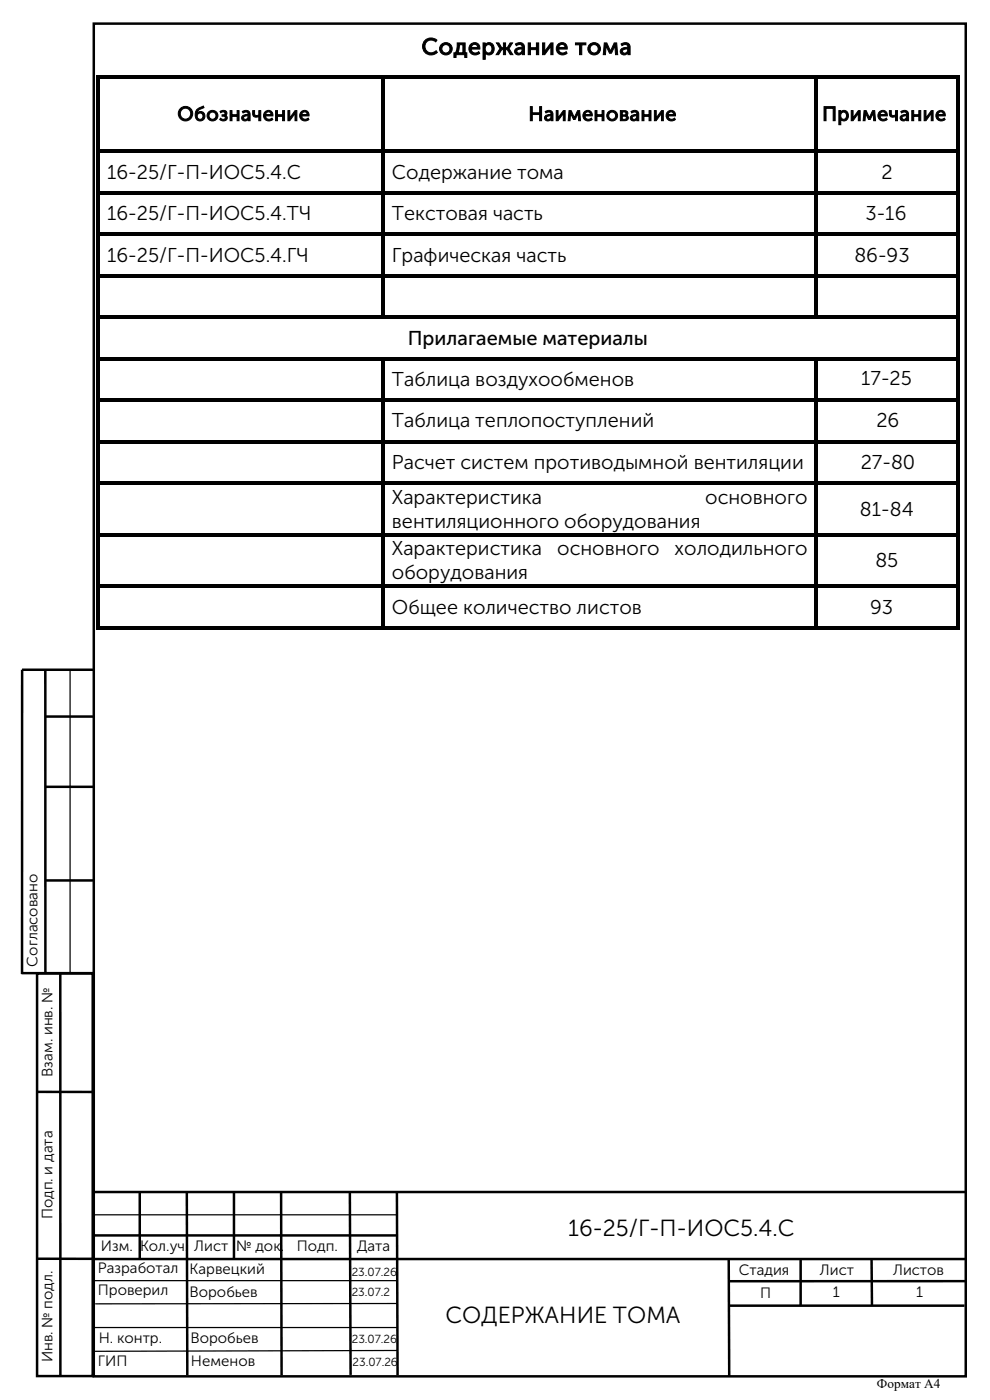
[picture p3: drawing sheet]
<svg xmlns="http://www.w3.org/2000/svg" width="210mm" height="297mm" viewBox="0 0 210 297" stroke-linecap="round" stroke-linejoin="round" font-family="sans-serif">
<defs><g id="words">
<g font-size="4.9">
<text x="89.4" y="11.6">Содержание тома</text>
<text x="120.5" y="262.1">16-25/Г-П-ИОС5.4.С</text>
<text x="94.6" y="280.7">СОДЕРЖАНИЕ ТОМА</text>
</g>
<g font-size="4.2">
<text x="37.6" y="25.6">Обозначение</text>
<text x="112.1" y="25.6">Наименование</text>
<text x="174.4" y="25.6">Примечание</text>
<text x="22.7" y="37.9">16-25/Г-П-ИОС5.4.С</text>
<text x="83.1" y="37.9">Содержание тома</text>
<text x="187" y="37.9">2</text>
<text x="22.7" y="46.7">16-25/Г-П-ИОС5.4.ТЧ</text>
<text x="83.1" y="46.7">Текстовая часть</text>
<text x="183.6" y="46.7">3-16</text>
<text x="22.7" y="55.5">16-25/Г-П-ИОС5.4.ГЧ</text>
<text x="83.1" y="55.5">Графическая часть</text>
<text x="181.3" y="55.5">86-93</text>
<text x="86.5" y="73.1">Прилагаемые материалы</text>
<text x="83.1" y="81.9">Таблица воздухообменов</text>
<text x="182.7" y="81.8">17-25</text>
<text x="83.1" y="90.7">Таблица теплопоступлений</text>
<text x="185.9" y="90.7">26</text>
<text x="83.1" y="99.5">Расчет систем противодымной вентиляции</text>
<text x="182.6" y="99.5">27-80</text>
<text x="83.1" y="106.8">Характеристика</text>
<text x="149.6" y="106.8">основного</text>
<text x="83.1" y="111.9">вентиляционного оборудования</text>
<text x="182.4" y="109.4">81-84</text>
<text x="83.1" y="117.8">Характеристика</text>
<text x="118.2" y="117.8">основного</text>
<text x="143.1" y="117.8">холодильного</text>
<text x="83.1" y="122.9">оборудования</text>
<text x="185.7" y="120.3">85</text>
<text x="83.1" y="130.2">Общее количество листов</text>
<text x="184.6" y="130.2">93</text>
</g>
<g font-size="3.2">
<text x="8" y="205.1" transform="rotate(-90 8 205.1)">Согласовано</text>
<text x="11.2" y="228.5" transform="rotate(-90 11.2 228.5)">Взам. инв. №</text>
<text x="11.2" y="258.7" transform="rotate(-90 11.2 258.7)">Подп. и дата</text>
<text x="21.4" y="265.5">Изм.</text>
<text x="29.7" y="265.5">Кол.уч. Лист</text>
<text x="50.1" y="265.5">№ док.</text>
<text x="63" y="265.5">Подп.</text>
<text x="75.8" y="265.4">Дата</text>
<text x="20.8" y="274.7">Проверил</text>
<text x="20.8" y="270.1">Разработал</text>
<text x="40.2" y="270.3">Карвецкий</text>
<text x="40.2" y="275.1">Воробьев</text>
<text x="156.7" y="270.6">Стадия</text>
<text x="161.3" y="275.3">П</text>
<text x="173.9" y="270.6">Лист</text>
<text x="176.7" y="275.1">1</text>
<text x="189.5" y="270.6">Листов</text>
<text x="194.4" y="275.1">1</text>
<text x="21" y="285">Н. контр.</text>
<text x="40.4" y="285">Воробьев</text>
<text x="11.2" y="289.1" transform="rotate(-90 11.2 289.1)">Инв. № подл.</text>
<text x="20.8" y="289.8">ГИП</text>
<text x="40.5" y="289.8">Неменов</text>
</g>
<text font-size="2.8" x="186.1" y="294.5">Формат А4</text>
<g font-size="2.5">
<text x="74.6" y="270.8">23.07.26</text>
<text x="74.6" y="275">23.07.2</text>
<text x="74.6" y="284.9">23.07.26</text>
<text x="74.8" y="289.8">23.07.26</text>
</g>
</g></defs>
<path d="M19.8 267.1h185M154.6 267.3l.1 24.7M169.9 267v10.1M184.9 267l.1 10.1" fill="none" stroke="#000" stroke-width=".53"/>
<path d="M3.9 181.7h4.6v25.3h-4.6z" fill-rule="evenodd" fill="#fff"/>
<g fill="none" stroke="#000" stroke-width=".53">
<path d="M19.9 5h185v287h-185zM9.6 142.1v64.5M9.6 152h10.3M19.9 142.1h-15.2v64.5M9.6 166.9h10.3M9.6 186.8h10.3M4.6 206.5h15.2M7.9 206.5h11.8v85.5h-11.8zM12.8 206.5v85.4M7.9 231.7h11.8M19.8 236.7v55M20 252.9h185"/>
<path d="M29.7 253v14.1M39.6 253l.1 38.7M49.6 252.9v14.2M59.6 253l.1 38.7M74.2 252.8l.2 38.9M84.2 253l.1 38.7M7.9 267.1h11.8M19.8 262.1h64.6M154.6 277h50M204.8 271.8h-50.2"/>
</g>
<path d="M14.9 142.1v64.5M19.7 257.7h64.5M19.9 252.9h65M19.8 271.7h64.4M84.3 276.6h-64.1M19.9 281.7h64.5M84.4 286.5l-64.6 .2" fill="none" stroke="#000" stroke-width=".26"/>
<g fill="#000">
<path d="M20.4 15.9h.8v.8h-.8zM21.2 15.9h59.6v.8h-59.6zM80.8 16.7h.8zM80.8 15.9h.8v.8h-.8zM81.6 15.9h91.2v.8h-91.2zM172.8 16.7h.8zM172.8 15.9h.8v.8h-.8zM173.6 15.9h29.2v.8h-29.2zM202.8 15.9h.8v.8h-.8zM80.8 76.5h.8zM172.8 76.5h.8zM20.4 132.8h.8v.8h-.8z"/>
<path d="M21.2 132.8h59.6v.8h-59.6zM80.8 132.8h.8v.8h-.8zM81.6 132.8h91.2v.8h-91.2zM172.8 132.8h.8v.8h-.8zM173.6 132.8h29.2v.8h-29.2zM202.8 132.8h.8v.8h-.8z"/>
</g>
<g fill="#000">
<path d="M20.4 16.7h.8v15h-.8z" fill-rule="evenodd"/>
<path d="M20.4 31.7h.8v.8h-.8z" fill-rule="evenodd"/>
<path d="M21.2 31.7h59.6v.7h-59.6z" fill-rule="evenodd"/>
<path d="M80.8 16.7h.8v15h-.8z" fill-rule="evenodd"/>
<path d="M80.8 31.7h.8v.8h-.8z" fill-rule="evenodd"/>
<path d="M81.6 31.7h91.2v.7h-91.2z" fill-rule="evenodd"/>
<path d="M172.8 16.7h.8v15h-.8z" fill-rule="evenodd"/>
<path d="M172.8 31.7h.8v.8h-.8z" fill-rule="evenodd"/>
<path d="M173.6 31.7h29.2v.7h-29.2z" fill-rule="evenodd"/>
<path d="M202.8 16.7h.8v15h-.8z" fill-rule="evenodd"/>
<path d="M202.8 31.7h.8v.8h-.8z" fill-rule="evenodd"/>
<path d="M20.4 32.5h.8v8h-.8z" fill-rule="evenodd"/>
<path d="M20.4 40.5h.8v.8h-.8z" fill-rule="evenodd"/>
<path d="M20.4 41.3h.8v8h-.8z" fill-rule="evenodd"/>
<path d="M20.4 49.3h.8v.8h-.8z" fill-rule="evenodd"/>
<path d="M20.4 50.1h.8v8h-.8z" fill-rule="evenodd"/>
<path d="M20.4 58.1h.8v.8h-.8z" fill-rule="evenodd"/>
<path d="M21.2 40.5h59.6v.8h-59.6z" fill-rule="evenodd"/>
<path d="M21.2 49.3h59.6v.7h-59.6z" fill-rule="evenodd"/>
<path d="M21.2 58.1h59.6v.7h-59.6z" fill-rule="evenodd"/>
<path d="M80.8 32.5h.8v8h-.8z" fill-rule="evenodd"/>
<path d="M80.8 40.5h.8v.8h-.8z" fill-rule="evenodd"/>
<path d="M80.8 41.3h.8v8h-.8z" fill-rule="evenodd"/>
<path d="M80.8 49.3h.8v.8h-.8z" fill-rule="evenodd"/>
<path d="M80.8 50.1h.8v8h-.8z" fill-rule="evenodd"/>
<path d="M80.8 58.1h.8v.8h-.8z" fill-rule="evenodd"/>
<path d="M81.6 40.5h91.2v.8h-91.2z" fill-rule="evenodd"/>
<path d="M81.6 49.3h91.2v.7h-91.2z" fill-rule="evenodd"/>
<path d="M81.6 58.1h91.2v.7h-91.2z" fill-rule="evenodd"/>
<path d="M172.8 32.5h.8v8h-.8z" fill-rule="evenodd"/>
<path d="M172.8 40.5h.8v.8h-.8z" fill-rule="evenodd"/>
<path d="M172.8 41.3h.8v8h-.8z" fill-rule="evenodd"/>
<path d="M172.8 49.3h.8v.8h-.8z" fill-rule="evenodd"/>
<path d="M172.8 50.1h.8v8h-.8z" fill-rule="evenodd"/>
<path d="M172.8 58.1h.8v.8h-.8z" fill-rule="evenodd"/>
<path d="M173.6 40.5h29.2v.8h-29.2z" fill-rule="evenodd"/>
<path d="M173.6 49.3h29.2v.7h-29.2z" fill-rule="evenodd"/>
<path d="M173.6 58.1h29.2v.7h-29.2z" fill-rule="evenodd"/>
<path d="M202.8 32.5h.8v8h-.8z" fill-rule="evenodd"/>
<path d="M202.8 40.5h.8v.8h-.8z" fill-rule="evenodd"/>
<path d="M202.8 41.3h.8v8h-.8z" fill-rule="evenodd"/>
<path d="M202.8 49.3h.8v.8h-.8z" fill-rule="evenodd"/>
<path d="M202.8 50.1h.8v8h-.8z" fill-rule="evenodd"/>
<path d="M202.8 58.1h.8v.8h-.8z" fill-rule="evenodd"/>
<path d="M20.4 58.9h.8v8h-.8z" fill-rule="evenodd"/>
<path d="M20.4 66.9h.8v.8h-.8z" fill-rule="evenodd"/>
<path d="M20.4 67.7h.8v8h-.8z" fill-rule="evenodd"/>
<path d="M20.4 75.7h.8v.8h-.8z" fill-rule="evenodd"/>
<path d="M21.2 66.9h59.6v.7h-59.6z" fill-rule="evenodd"/>
<path d="M21.2 75.7h59.6v.8h-59.6z" fill-rule="evenodd"/>
<path d="M80.8 58.9h.8v8h-.8z" fill-rule="evenodd"/>
<path d="M80.8 66.9h.8v.7h-.8z" fill-rule="evenodd"/>
<path d="M80.8 75.7h.8v.8h-.8z" fill-rule="evenodd"/>
<path d="M81.6 66.9h91.2v.7h-91.2z" fill-rule="evenodd"/>
<path d="M81.6 75.7h91.2v.8h-91.2z" fill-rule="evenodd"/>
<path d="M172.8 58.9h.8v8h-.8z" fill-rule="evenodd"/>
<path d="M172.8 66.9h.8v.7h-.8z" fill-rule="evenodd"/>
<path d="M172.8 75.7h.8v.8h-.8z" fill-rule="evenodd"/>
<path d="M173.6 66.9h29.2v.7h-29.2z" fill-rule="evenodd"/>
<path d="M173.6 75.7h29.2v.8h-29.2z" fill-rule="evenodd"/>
<path d="M202.8 58.9h.8v8h-.8z" fill-rule="evenodd"/>
<path d="M202.8 66.9h.8v.8h-.8z" fill-rule="evenodd"/>
<path d="M202.8 67.7h.8v8h-.8z" fill-rule="evenodd"/>
<path d="M202.8 75.7h.8v.8h-.8z" fill-rule="evenodd"/>
<path d="M20.4 76.5h.8v8h-.8z" fill-rule="evenodd"/>
<path d="M20.4 84.5h.8v.8h-.8z" fill-rule="evenodd"/>
<path d="M20.4 85.3h.8v8h-.8z" fill-rule="evenodd"/>
<path d="M20.4 93.3h.8v.8h-.8z" fill-rule="evenodd"/>
<path d="M21.2 84.5h59.6v.8h-59.6z" fill-rule="evenodd"/>
<path d="M21.2 93.3h59.6v.8h-59.6z" fill-rule="evenodd"/>
<path d="M80.8 76.5h.8v8h-.8z" fill-rule="evenodd"/>
<path d="M80.8 84.5h.8v.8h-.8z" fill-rule="evenodd"/>
<path d="M80.8 85.3h.8v8h-.8z" fill-rule="evenodd"/>
<path d="M80.8 93.3h.8v.8h-.8z" fill-rule="evenodd"/>
<path d="M81.6 84.5h91.2v.8h-91.2z" fill-rule="evenodd"/>
<path d="M81.6 93.3h91.2v.8h-91.2z" fill-rule="evenodd"/>
<path d="M172.8 76.5h.8v8h-.8z" fill-rule="evenodd"/>
<path d="M172.8 84.5h.8v.8h-.8z" fill-rule="evenodd"/>
<path d="M172.8 85.3h.8v8h-.8z" fill-rule="evenodd"/>
<path d="M172.8 93.3h.8v.8h-.8z" fill-rule="evenodd"/>
<path d="M173.6 84.5h29.2v.8h-29.2z" fill-rule="evenodd"/>
<path d="M173.6 93.3h29.2v.8h-29.2z" fill-rule="evenodd"/>
<path d="M202.8 76.5h.8v8h-.8z" fill-rule="evenodd"/>
<path d="M202.8 84.5h.8v.8h-.8z" fill-rule="evenodd"/>
<path d="M202.8 85.3h.8v8h-.8z" fill-rule="evenodd"/>
<path d="M202.8 93.3h.8v.8h-.8z" fill-rule="evenodd"/>
<path d="M20.4 94.1h.8v8h-.8z" fill-rule="evenodd"/>
<path d="M20.4 102.1h.8v.8h-.8z" fill-rule="evenodd"/>
<path d="M20.4 102.9h.8v10.1h-.8z" fill-rule="evenodd"/>
<path d="M20.4 113h.8v.8h-.8z" fill-rule="evenodd"/>
<path d="M21.2 102.1h59.6v.7h-59.6z" fill-rule="evenodd"/>
<path d="M21.2 113h59.6v.8h-59.6z" fill-rule="evenodd"/>
<path d="M80.8 94.1h.8v8h-.8z" fill-rule="evenodd"/>
<path d="M80.8 102.1h.8v.8h-.8z" fill-rule="evenodd"/>
<path d="M80.8 102.9h.8v10.1h-.8z" fill-rule="evenodd"/>
<path d="M80.8 113h.8v.8h-.8z" fill-rule="evenodd"/>
<path d="M81.6 102.1h91.2v.7h-91.2z" fill-rule="evenodd"/>
<path d="M81.6 113h91.2v.8h-91.2z" fill-rule="evenodd"/>
<path d="M172.8 94.1h.8v8h-.8z" fill-rule="evenodd"/>
<path d="M172.8 102.1h.8v.8h-.8z" fill-rule="evenodd"/>
<path d="M172.8 102.9h.8v10.1h-.8z" fill-rule="evenodd"/>
<path d="M172.8 113h.8v.8h-.8z" fill-rule="evenodd"/>
<path d="M173.6 102.1h29.2v.7h-29.2z" fill-rule="evenodd"/>
<path d="M173.6 113h29.2v.8h-29.2z" fill-rule="evenodd"/>
<path d="M202.8 94.1h.8v8h-.8z" fill-rule="evenodd"/>
<path d="M202.8 102.1h.8v.8h-.8z" fill-rule="evenodd"/>
<path d="M202.8 102.9h.8v10.1h-.8z" fill-rule="evenodd"/>
<path d="M202.8 113h.8v.8h-.8z" fill-rule="evenodd"/>
<path d="M20.4 113.8h.8v10.2h-.8z" fill-rule="evenodd"/>
<path d="M20.4 124h.8v.8h-.8z" fill-rule="evenodd"/>
<path d="M20.4 124.8h.8v8h-.8z" fill-rule="evenodd"/>
<path d="M21.2 124h59.6v.8h-59.6z" fill-rule="evenodd"/>
<path d="M80.8 113.8h.8v10.2h-.8z" fill-rule="evenodd"/>
<path d="M80.8 124h.8v.8h-.8z" fill-rule="evenodd"/>
<path d="M80.8 124.8h.8v8h-.8z" fill-rule="evenodd"/>
<path d="M81.6 124h91.2v.8h-91.2z" fill-rule="evenodd"/>
<path d="M172.8 113.8h.8v10.2h-.8z" fill-rule="evenodd"/>
<path d="M172.8 124h.8v.8h-.8z" fill-rule="evenodd"/>
<path d="M172.8 124.8h.8v8h-.8z" fill-rule="evenodd"/>
<path d="M173.6 124h29.2v.8h-29.2z" fill-rule="evenodd"/>
<path d="M202.8 113.8h.8v10.2h-.8z" fill-rule="evenodd"/>
<path d="M202.8 124h.8v.8h-.8z" fill-rule="evenodd"/>
<path d="M202.8 124.8h.8v8h-.8z" fill-rule="evenodd"/>
</g>
<use href="#words"/>
</svg>
